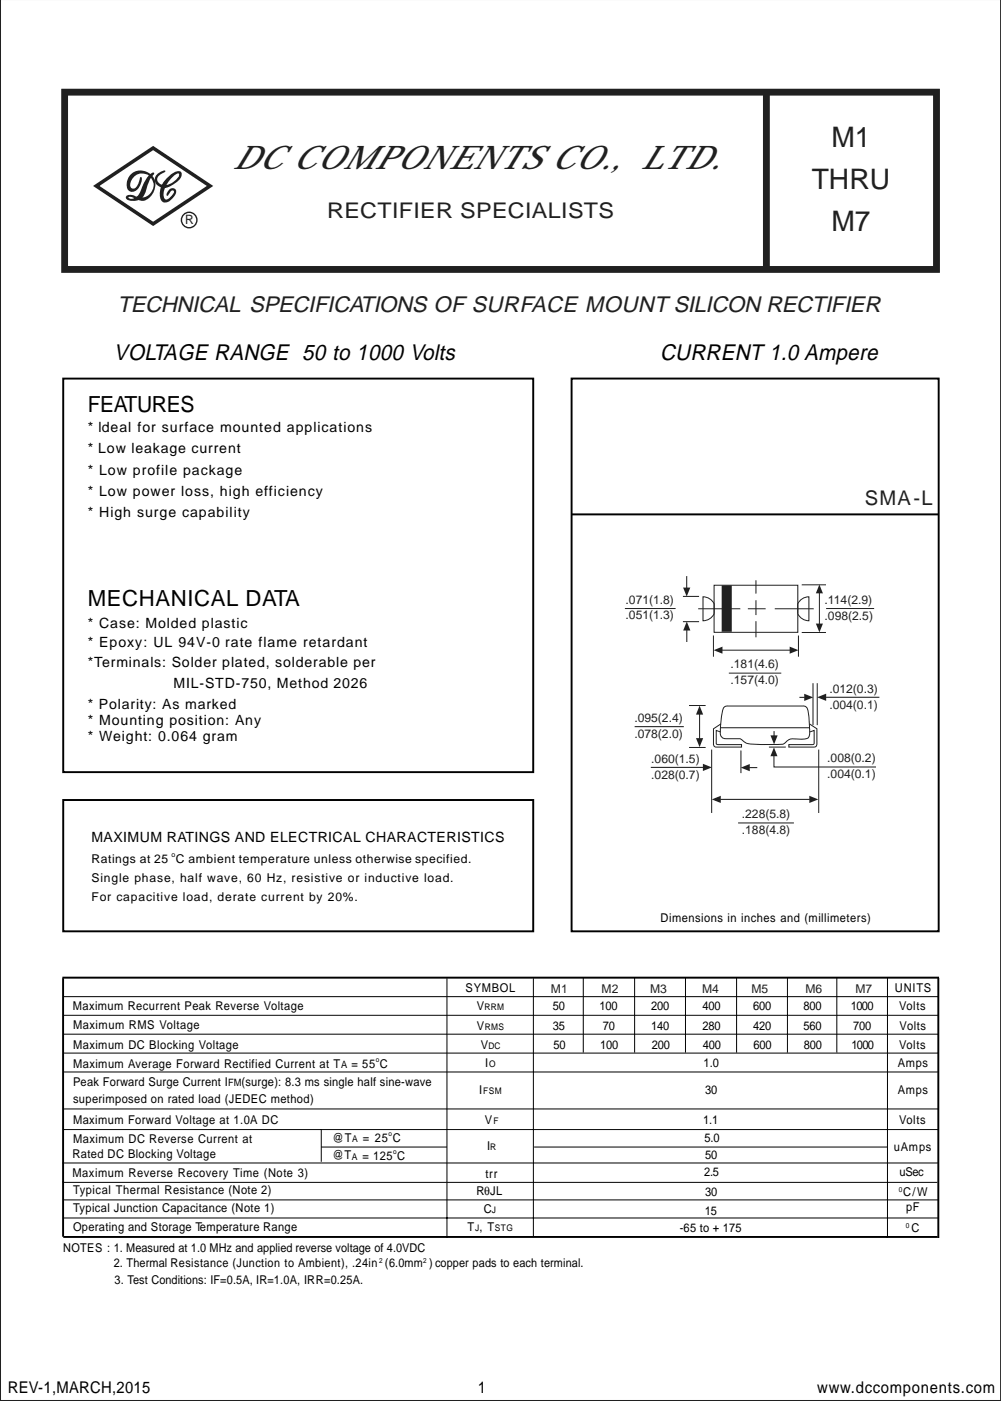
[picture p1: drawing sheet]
<svg xmlns="http://www.w3.org/2000/svg" width="175mm" height="245mm" viewBox="0 0 175 245" stroke-linecap="round" stroke-linejoin="round" font-family="sans-serif">
<defs><g id="words">
<text font-size="5.7" fill="#231f20" x="40.7" y="29.6">DC COMPONENTS CO., LTD.</text>
<g font-size="4.9" fill="#231f20">
<text x="145.3" y="25.6">M1</text>
<text x="141.9" y="33">THRU</text>
<text x="145.3" y="40.4">M7</text>
</g>
<text font-size="3.9" fill="#231f20" x="20.6" y="54.5">TECHNICAL SPECIFICATIONS OF SURFACE MOUNT SILICON RECTIFIER</text>
<g font-size="3.9">
<text x="19.9" y="62.9">VOLTAGE RANGE 50 to 1000 Volts</text>
<text x="115.4" y="62.9">CURRENT 1.0 Ampere</text>
<text x="15.3" y="71.9">FEATURES</text>
<text x="15.3" y="105.9">MECHANICAL DATA</text>
</g>
<text font-size="3.8" fill="#231f20" x="57.2" y="38.1">RECTIFIER SPECIALISTS</text>
<text font-size="3.5" fill="#231f20" x="151.2" y="88.3">SMA-L</text>
<g font-size="2.8">
<text x="1.4" y="243.4">REV-1,MARCH,2015</text>
<text x="83.5" y="243.4">1</text>
<text x="142.9" y="243.4">www.dccomponents.com</text>
</g>
<g font-size="2.5">
<text x="15.3" y="75.5">* ldeal for surface mounted applications</text>
<text x="15.3" y="79.2">* Low leakage current</text>
<text x="15.3" y="82.9">* Low profile package</text>
<text x="15.3" y="86.6">* Low power loss, high efficiency</text>
<text x="15.3" y="90.3">* High surge capability</text>
<text x="15.3" y="109.8">* Case: Molded plastic</text>
<text x="15.3" y="113.1">* Epoxy: UL 94V-0 rate flame retardant</text>
<text x="15.3" y="116.5">*Terminals: Solder plated, solderable per</text>
<text x="15.3" y="123.9">* Polarity: As marked</text>
<text x="30.3" y="120.2">MIL-STD-750, Method 2026</text>
<text x="15.3" y="126.7">* Mounting position: Any</text>
<text x="15.3" y="129.6">* Weight: 0.064 gram</text>
<text x="16" y="147.2">MAXIMUM RATINGS AND ELECTRICAL CHARACTERISTICS</text>
</g>
<text font-size="2.3" fill="#231f20" x="32.4" y="39.2">R</text>
<g font-size="2.1" fill="#231f20">
<text x="109.4" y="105.5">.071(1.8)</text>
<text x="144.1" y="105.6">.114(2.9)</text>
<text x="109.4" y="108.2">.051(1.3)</text>
<text x="144.1" y="108.3">.098(2.5)</text>
<text x="127.7" y="116.8">.181(4.6)</text>
<text x="127.7" y="119.5">.157(4.0)</text>
<text x="145" y="121.1">.012(0.3)</text>
<text x="145" y="123.8">.004(0.1)</text>
<text x="110.9" y="126.2">.095(2.4)</text>
<text x="110.9" y="128.9">.078(2.0)</text>
<text x="113.8" y="133.4">.060(1.5)</text>
<text x="113.8" y="136.1">.028(0.7)</text>
<text x="144.6" y="133.2">.008(0.2)</text>
<text x="144.6" y="135.9">.004(0.1)</text>
<text x="129.7" y="142.9">.228(5.8)</text>
<text x="129.7" y="145.7">.188(4.8)</text>
<text x="96.3" y="173.6">M1</text>
<text x="105.2" y="173.6">M2</text>
<text x="113.6" y="173.6">M3</text>
<text x="122.7" y="173.6">M4</text>
<text x="131.3" y="173.6">M5</text>
<text x="140.8" y="173.6">M6</text>
<text x="149.5" y="173.6">M7</text>
</g>
<g font-size="2.1">
<text x="16" y="150.8">Ratings at 25 C ambient temperature unless otherwise specified.</text>
<text x="16" y="154.1">Single phase, half wave, 60 Hz, resistive or inductive load.</text>
<text x="16" y="157.4">For capacitive load, derate current by 20%.</text>
<text x="115.5" y="161.1">Dimensions in inches and (millimeters)</text>
<text x="81.4" y="173.3">SYMBOL</text>
<text x="156.4" y="173.3">UNITS</text>
<text x="12.7" y="176.6">Maximum Recurrent Peak Reverse Voltage</text>
<text x="12.8" y="179.9">Maximum RMS Voltage</text>
<text x="83.4" y="176.6">V</text>
<text x="96.6" y="176.6">50</text>
<text x="96.6" y="180">35</text>
<text x="104.8" y="176.6">100</text>
<text x="105.4" y="180">70</text>
<text x="113.8" y="176.6">200</text>
<text x="113.8" y="180">140</text>
<text x="122.8" y="176.6">400</text>
<text x="122.8" y="180">280</text>
<text x="131.6" y="176.6">600</text>
<text x="131.6" y="180">420</text>
<text x="140.4" y="176.6">800</text>
<text x="140.4" y="180">560</text>
<text x="148.7" y="176.6">1000</text>
<text x="149.1" y="180">700</text>
<text x="157.2" y="176.6">Volts</text>
<text x="157.2" y="180">Volts</text>
<text x="12.8" y="183.3">Maximum DC Blocking Voltage</text>
<text x="83.4" y="180">V</text>
<text x="84.1" y="183.3">V</text>
<text x="96.8" y="183.3">50</text>
<text x="104.9" y="183.3">100</text>
<text x="113.9" y="183.3">200</text>
<text x="122.9" y="183.3">400</text>
<text x="131.7" y="183.3">600</text>
<text x="140.5" y="183.3">800</text>
<text x="148.8" y="183.3">1000</text>
<text x="157.2" y="183.3">Volts</text>
<text x="12.8" y="186.6">Maximum Average Forward Rectified Current at T</text>
<text x="12.8" y="189.8">Peak Forward Surge Current I</text>
<text x="42.2" y="189.8">(surge): 8.3 ms single half sine-wave</text>
<text x="61.5" y="186.6">= 55 C</text>
<text x="83.8" y="191.2">I</text>
<text x="84.8" y="186.5">I</text>
<text x="123" y="186.5">1.0</text>
<text x="123.3" y="191.2">30</text>
<text x="157" y="186.5">Amps</text>
<text x="157" y="191.2">Amps</text>
<text x="12.8" y="192.7">superimposed on rated load (JEDEC method)</text>
<text x="12.8" y="196.5">Maximum Forward Voltage at 1.0A DC</text>
<text x="84.8" y="196.5">V</text>
<text x="122.9" y="196.5">1.1</text>
<text x="157.2" y="196.5">Volts</text>
<text x="12.7" y="202.4">Rated DC Blocking Voltage</text>
<text x="12.8" y="199.7">Maximum DC Reverse Current at</text>
<text x="58.1" y="199.6">@T</text>
<text x="58.1" y="202.5">@T</text>
<text x="63.4" y="202.7">= 125 C</text>
<text x="63.4" y="199.6">= 25 C</text>
<text x="85.2" y="201">I</text>
<text x="123.1" y="199.6">5.0</text>
<text x="123.2" y="202.6">50</text>
<text x="156.2" y="201.1">uAmps</text>
<text x="12.7" y="205.6">Maximum Reverse Recovery Time (Note 3)</text>
<text x="12.8" y="208.6">Typical Thermal Resistance (Note 2)</text>
<text x="83.3" y="208.8">RθJL</text>
<text x="84.8" y="205.8">trr</text>
<text x="123.1" y="205.6">2.5</text>
<text x="123.3" y="208.9">30</text>
<text x="157.2" y="205.5">uSec</text>
<text x="157.9" y="208.9">C/W</text>
<text x="12.8" y="211.9">Typical Junction Capacitance (Note 1)</text>
<text x="12.8" y="215.1">Operating and Storage Temperature Range</text>
<text x="81.7" y="215.1">T , T</text>
<text x="84.6" y="212">C</text>
<text x="118.8" y="215.3">-65 to + 175</text>
<text x="123.2" y="212.3">15</text>
<text x="158.4" y="211.7">pF</text>
<text x="159.3" y="215.3">C</text>
<text x="11" y="218.8">NOTES : 1. Measured at 1.0 MHz and applied reverse voltage of 4.0VDC</text>
<text x="19.9" y="221.5">2. Thermal Resistance (Junction to Ambient), .24in (6.0mm ) copper pads to each terminal.</text>
<text x="20" y="224.3">3. Test Conditions: IF=0.5A, IR=1.0A, IRR=0.25A.</text>
</g>
<g font-size="1.8">
<text x="39.9" y="189.8">FM</text>
<text x="59.6" y="186.6">A</text>
</g>
<g font-size="1.6">
<text x="84.7" y="176.6">RRM</text>
<text x="84.7" y="180">RMS</text>
<text x="85.4" y="183.3">DC</text>
<text x="84.4" y="191.2">FSM</text>
<text x="85.5" y="186.5">O</text>
<text x="86.3" y="196.5">F</text>
<text x="61.5" y="202.7">A</text>
<text x="61.6" y="199.6">A</text>
<text x="85.7" y="201">R</text>
<text x="83" y="215.1">J</text>
<text x="86" y="212">J</text>
<text x="86.5" y="215.1">STG</text>
</g>
<g font-size="1.2">
<text x="30" y="149.7">o</text>
<text x="65.7" y="185.5">o</text>
<text x="67.9" y="198.5">o</text>
<text x="68.7" y="201.6">o</text>
<text x="157.1" y="208.2">0</text>
<text x="158.3" y="214.6">0</text>
<text x="66.3" y="220.7">2</text>
<text x="74" y="220.7">2</text>
</g>
</g></defs>
<path d="M11 66.2h82.2v68.7h-82.2zM99.9 66.2h64.2v96.5h-64.2zM99.9 89.9h64.1M11 139.8h82.2v22.9h-82.2zM11 170.9v45.2M164 170.9v45.4" fill="none" stroke="#000" stroke-width=".34"/>
<g fill="none" stroke="#000" stroke-width=".17">
<path d="M11 174.2h153.1M11 177.4h153.1M78.1 170.9v45.4M93.2 170.9v45.3M102 170.9v13M110.9 170.9v13M119.8 170.9v13M128.8 170.9v13M137.6 170.9v13M146.3 170.9v13M155.1 170.9v45.3M11 180.7h153.1"/>
<path d="M11 184h153.1M11 187.3h152.9M11 193.8h153.1M11 197.4h153.1M56.2 197.4v5.6M10.9 203.2h153M10.9 206.6h153M11 212.8h153.1M11 209.7h153.1M56.1 200.4h22"/>
</g>
<path d="M0 -.1v244.9h175v-244.9" fill="none" stroke="#231f20" stroke-width=".35"/>
<path d="M11.3 16.1h152.4v31h-152.4zM134 16.1v31" fill="none" stroke="#231f20" stroke-width="1.2" stroke-linecap="butt"/>
<path d="M16.8 32.5l10-6.6 9.9 6.6-9.9 6.6z" fill="none" stroke="#231f20" stroke-width=".62" stroke-linecap="butt"/>
<circle cx="33.1" cy="38.4" r="1.35" fill="none" stroke="#231f20" stroke-width=".24"/>
<g fill="#231f20">
<path d="M22.8 30.6a2.58 2.58 0 0 1 3.6-.1 2.58 2.58 0 0 1 .1 3.6 1.95 1.95 0 0 1-2.9 .6l-.8-.3h-.3v.2a1.46 1.46 0 0 0 2-1.1 5.3 5.3 0 0 1 2.2-3.3h.2l.1 .1a6.9 6.9 0 0 0-1.6 3.5 2.2 2.2 0 0 1-3.3 1l-.1-.3a.99 .99 0 0 1 1.5-.3 2.16 2.16 0 0 0 3-.7 2.16 2.16 0 0 0-.8-3 2.08 2.08 0 0 0-2.9 2.1l.2 .3a1.03 1.03 0 0 0 1.2-1l.2-.7 .1-.3h.2a2.23 2.23 0 0 1-1.6 2.6 1.11 1.11 0 0 1-.9-1.5l.3-1z"/>
<path d="M27.3 30.6a2.44 2.44 0 0 1 1.5-.8l.1 .2-.5 .3a1.02 1.02 0 0 0-.9 1 1.02 1.02 0 0 0 .9 1 3 3 0 0 0 2.9-1.7v-.2a1.57 1.57 0 0 0-1.4 .9 3.6 3.6 0 0 0-1.2 3.2l.1 .3a.81 .81 0 0 0 1-.4 .93 .93 0 0 0 .5-1.1 1.05 1.05 0 0 0-.9 .9h-.3a1.02 1.02 0 0 1 .5-1.1 1.02 1.02 0 0 1 1.1 0 1.66 1.66 0 0 1-.7 1.8 1.08 1.08 0 0 1-1.3 .5 1.08 1.08 0 0 1-.8-1.1 4.4 4.4 0 0 1 3.2-4.4l.4 .1a.71 .71 0 0 1 .1 1 4.9 4.9 0 0 1-2.8 1.9 1.47 1.47 0 0 1-1.5-.7 1.47 1.47 0 0 1 0-1.6z"/>
</g>
<path d="M10.9 170.8h153.2zM11.1 216.2h152.8" fill="none" stroke="#000" stroke-width=".34"/>
<path d="M93.4 200.4h61.7" fill="none" stroke="#000" stroke-width=".17"/>
<path d="M127 102.3v8.1" fill="none" stroke="#231f20" stroke-width="1.8" stroke-linecap="butt"/>
<path d="M125.9 127.2h15.6M126.5 123.6l.6-.2 13.7 .1a3.5 3.5 0 0 1 .6 2.4l.1 1.5a1.94 1.94 0 0 1-.3 1.6l-1.5 .2a2.78 2.78 0 0 0-2.1 .3 1.57 1.57 0 0 1-1.8 .6h-2.8a5.2 5.2 0 0 1-3-.5 1.19 1.19 0 0 0-1.3-.5h-1.3a1.13 1.13 0 0 1-1.5-.7l.1-1.9a7.8 7.8 0 0 1 .5-2.9z" fill="none" stroke="#231f20" stroke-width=".18"/>
<path d="M120 100.7v2.1z" fill="#3c3c3d" stroke="#231f20" stroke-width=".18"/>
<path d="M119.4 102.7h1.3l-.7 1.6z" fill="#231f20"/>
<path d="M120.1 110.1v2.1z" fill="#3c3c3d" stroke="#231f20" stroke-width=".18"/>
<path d="M120.1 108.6l.6 1.6h-1.3z" fill="#231f20"/>
<g fill="#3c3c3d" stroke="#231f20" stroke-width=".18">
<path d="M129 143.8h9.8z"/>
<path d="M125.9 139.7h15.7z"/>
</g>
<g fill="#231f20">
<path d="M124.4 139.7l1.6-.6v1.2z"/>
<path d="M141.5 139.1l1.5 .6-1.5 .6z"/>
</g>
<path d="M122.3 124.8v4.3z" fill="#3c3c3d" stroke="#231f20" stroke-width=".18"/>
<g fill="#231f20">
<path d="M122.3 123.3l.6 1.6h-1.2z"/>
<path d="M121.7 129h1.2l-.6 1.6z"/>
</g>
<path d="M113.8 134.1h9.2z" fill="#3c3c3d" stroke="#231f20" stroke-width=".18"/>
<path d="M122.9 133.5l1.5 .6-1.5 .6z" fill="#231f20"/>
<path d="M131 134.1h1.4z" fill="#3c3c3d" stroke="#231f20" stroke-width=".18"/>
<path d="M129.5 134.1l1.6-.6v1.3z" fill="#231f20"/>
<g fill="#3c3c3d" stroke="#231f20" stroke-width=".18">
<path d="M110.9 127h8.6z"/>
<path d="M120.4 130.6h2.9z"/>
<path d="M120.4 123.3h2.9z"/>
<path d="M124.4 131v11.1z"/>
<path d="M143.1 131v11.1z"/>
<path d="M129.5 131.2v3.9z"/>
<path d="M134.4 130.6h3z"/>
<path d="M135.3 127.8v.8z"/>
</g>
<path d="M134.7 128.5h1.2l-.6 1.6z" fill="#231f20"/>
<g fill="#3c3c3d" stroke="#231f20" stroke-width=".18">
<path d="M142.1 119.4v7.3z"/>
<path d="M142.9 119.4v7.3z"/>
<path d="M139.7 121.9h1z"/>
</g>
<path d="M140.6 121.2l1.6 .7-1.6 .6z" fill="#231f20"/>
<path d="M144.3 121.9h9.4z" fill="#3c3c3d" stroke="#231f20" stroke-width=".18"/>
<path d="M142.8 121.9l1.6-.7v1.3z" fill="#231f20"/>
<path d="M124.7 111.1v3.7M124.8 102.3h14.7v8.2h-14.7zM127.4 117.6h9.2M139.6 111.1v3.7M140.1 102.2h4.3M140.1 110.5h4.3M143.2 103.6v5.5" fill="none" stroke="#231f20" stroke-width=".18"/>
<g fill="#231f20">
<path d="M143.2 102.1l.7 1.6h-1.3z"/>
<path d="M142.6 109h1.3l-.7 1.5z"/>
</g>
<path d="M119.4 104.2h2.8M119.4 108.6h2.8M126.2 113.6h11.9" fill="none" stroke="#231f20" stroke-width=".18"/>
<g fill="#231f20">
<path d="M124.7 113.6l1.6-.6v1.2z"/>
<path d="M138 113l1.6 .6-1.6 .6z"/>
</g>
<path d="M109.2 106.3h8.9M144.4 106.3h8.4M135.3 132.1v1.9h17.8" fill="none" stroke="#231f20" stroke-width=".18"/>
<path d="M135.3 130.6l.6 1.6h-1.2z" fill="#231f20"/>
<path d="M122 106.4h7.4M122.9 104.3a2.16 2.16 0 0 1 1.9 1.2v1.8a2.16 2.16 0 0 1-1.9 1.2zM130.7 106.4h3.1M132.1 101.4v2.3M132.1 104.9v2.6M132.1 108.6v2.8M135.4 106.4h6.8M140 104.8l.9-.5h.5v4.2a2.16 2.16 0 0 1-1.9-1.2v-1.8zM126 126.5l-1.3 .9v2.7l.2 .4 4.7 .1v-.5h-4.3l-.1-2.4 .7 .2M141.5 126.5l1.3 .9v2.7l-.2 .4-4.7 .1v-.5h4.3l.1-2.4-.7 .2" fill="none" stroke="#231f20" stroke-width=".18"/>
<use href="#words"/>
</svg>
